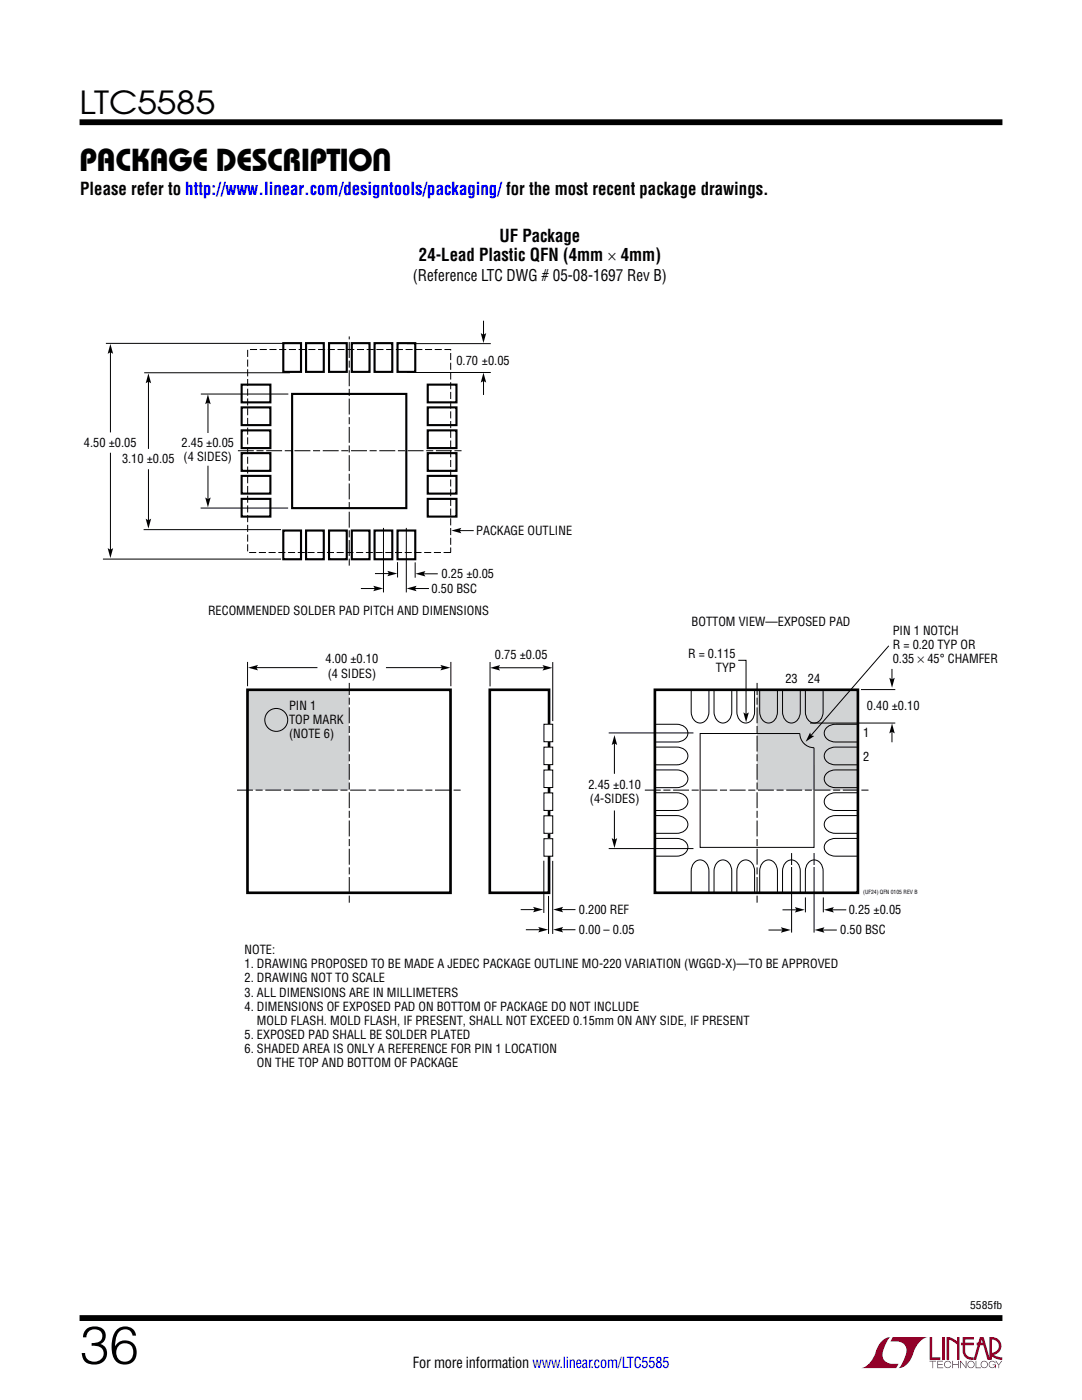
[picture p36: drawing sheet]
<svg xmlns="http://www.w3.org/2000/svg" width="216mm" height="279mm" viewBox="0 0 216 279" stroke-linecap="round" stroke-linejoin="round" font-family="sans-serif">
<defs><g id="words">
<text font-size="10.6" x="15.9" y="272.2">36</text>
<g font-size="6.3">
<text x="15.9" y="22.8">LTC5585</text>
<text x="15.9" y="34.1">PACKAGE DESCRIPTION</text>
</g>
<g font-size="3.5">
<text x="16" y="38.8">Please refer to http://www.linear.com/designtools/packaging/ for the most recent package drawings.</text>
<text x="83.6" y="52.1">24-Lead Plastic QFN (4mm × 4mm)</text>
<text x="99.4" y="50.5">UF Package</text>
<text x="99.7" y="48.3">UF Package</text>
<text x="82.5" y="54.4">24-Lead Plastic QFN (4mm × 4mm)</text>
</g>
<g font-size="3.2">
<text x="81" y="58.2">(Reference LTC DWG # 05-08-1697 Rev B)</text>
<text x="82.4" y="56">(Reference LTC DWG # 05-08-1697 Rev B)</text>
</g>
<text font-size="3" x="82.4" y="273.1">For more information www.linear.com/LTC5585</text>
<g font-size="2.5">
<text x="91.1" y="72.8">0.70 ±0.05</text>
<text x="16.8" y="89.2">4.50 ±0.05</text>
<text x="36.2" y="89.2">2.45 ±0.05</text>
<text x="24.3" y="92.5">3.10 ±0.05</text>
<text x="36.6" y="92.1">(4 SIDES)</text>
<text x="95" y="106.7">PACKAGE OUTLINE</text>
<text x="86.1" y="118.3">0.50 BSC</text>
<text x="88.1" y="115.4">0.25 ±0.05</text>
<text x="41.5" y="122.8">RECOMMENDED SOLDER PAD PITCH AND DIMENSIONS</text>
<text x="138" y="124.9">BOTTOM VIEW—EXPOSED PAD</text>
<text x="98.8" y="131.5">0.75 ±0.05</text>
<text x="137.3" y="131.3">R = 0.115</text>
<text x="178.1" y="126.6">PIN 1 NOTCH</text>
<text x="178.1" y="129.5">R = 0.20 TYP OR</text>
<text x="65" y="132.4">4.00 ±0.10</text>
<text x="65.4" y="135.2">(4 SIDES)</text>
<text x="142.8" y="134.1">TYP</text>
<text x="156.7" y="136.3">23</text>
<text x="161.2" y="136.3">24</text>
<text x="178.1" y="132.3">0.35 × 45° CHAMFER</text>
<text x="57.7" y="141.6">PIN 1</text>
<text x="173" y="141.8">0.40 ±0.10</text>
<text x="57.7" y="144.5">TOP MARK</text>
<text x="57.7" y="147.3">(NOTE 6)</text>
<text x="172.2" y="147.2">1</text>
<text x="172.2" y="151.8">2</text>
<text x="117.4" y="157.4">2.45 ±0.10</text>
<text x="117.7" y="160.2">(4-SIDES)</text>
<text x="115.5" y="182.4">0.200 REF</text>
<text x="169.4" y="182.4">0.25 ±0.05</text>
<text x="48.8" y="190.4">NOTE:</text>
<text x="115.5" y="186.4">0.00 – 0.05</text>
<text x="167.7" y="186.5">0.50 BSC</text>
<text x="48.8" y="193.2">1. DRAWING PROPOSED TO BE MADE A JEDEC PACKAGE OUTLINE MO-220 VARIATION (WGGD-X)—TO BE APPROVED</text>
<text x="48.8" y="196.1">2. DRAWING NOT TO SCALE</text>
<text x="48.8" y="198.9">3. ALL DIMENSIONS ARE IN MILLIMETERS</text>
<text x="48.8" y="201.7">4. DIMENSIONS OF EXPOSED PAD ON BOTTOM OF PACKAGE DO NOT INCLUDE</text>
<text x="48.8" y="207.3">5. EXPOSED PAD SHALL BE SOLDER PLATED</text>
<text x="51.3" y="204.5">MOLD FLASH. MOLD FLASH, IF PRESENT, SHALL NOT EXCEED 0.15mm ON ANY SIDE, IF PRESENT</text>
<text x="48.8" y="210.2">6. SHADED AREA IS ONLY A REFERENCE FOR PIN 1 LOCATION</text>
<text x="51.3" y="213">ON THE TOP AND BOTTOM OF PACKAGE</text>
</g>
<text font-size="2.1" x="193.6" y="261.2">5585fb</text>
<text font-size="1.1" x="172.2" y="178.5">(UF24) QFN 0105 REV B</text>
</g></defs>
<g fill="#910028">
<path d="M185.5 266.8h.5v4.1h1.6v.5h-2.1z"/>
<path d="M176.2 267.4l1-.5h.5h-.1a6.2 6.2 0 0 0-1.4 4 2.58 2.58 0 0 0 3.1 1.3l-.5 .8h-6.9a4.9 4.9 0 0 0 3-3.8l.4-.7z"/>
<path d="M178.1 266.9h7a4.9 4.9 0 0 0-3.1 3.7 3.2 3.2 0 0 1-2.7 2.4h.1a6.2 6.2 0 0 0 1.4-4.1 2.58 2.58 0 0 0-3.1-1.2z"/>
<path d="M188 266.8h.5v4.6h-.5z"/>
<path d="M188.9 266.8l1 .2 1.1 .7v-.9h.5v4.6h-.5v-3.1l-1.6-.9v4h-.5z"/>
<path d="M185.5 271.6h1.3v.1h-.6v1.3h-.1v-1.3h-.6z"/>
<path d="M187 271.6h1.2v.1h-1v.5h.9v.2h-.9v.5h1v.1h-1.2z"/>
<path d="M190 271.6h.2v.6h1v-.6h.1v1.4h-.1v-.6h-1v.6h-.2z"/>
<path d="M191.6 271.6h.1l1 1.2v-1.2h.1v1.4l-1.1-1.2v1.2h-.1z"/>
<path d="M194.7 271.6h.1v1.3h.9v.1h-1z"/>
<path d="M198.6 271.6h.2l.5 .7 .5-.7h.2l-.6 .8v.6h-.2v-.6z"/>
<path d="M192.1 266.8h2.2v.5h-1.7v.7h1.7v.5h-1.7v1.1a1.32 1.32 0 0 0 1.7 1.3v.5l1.2-4.6h.8l1.1 4.1v-4.1a1.84 1.84 0 0 1 2.4 1.4 1.84 1.84 0 0 1-1.5 2.2l.8 .4 .9 .1v.5l-1.2-.2-1-.6v-.6a1.34 1.34 0 0 0 1.5-1.2 1.34 1.34 0 0 0-1.4-1.5v4.1h-.9l-.8-2.9h-1.3v-.5h1.2l-.2-.7-1.1 4.1a2.06 2.06 0 0 1-2.7-1.3v-1.6h-.4v-.5h.4z"/>
<path d="M193.2 271.8a.72 .72 0 0 1 1.2 .1 .72 .72 0 0 1-.4 1.1 .72 .72 0 0 1-1-.7h.2a.59 .59 0 0 0 .8 .5 .59 .59 0 0 0 .2-.9 .59 .59 0 0 0-1 .2v.2h-.2z"/>
<path d="M195.9 271.8a.72 .72 0 0 1 1.1 .1 .72 .72 0 0 1-.4 1.1 .72 .72 0 0 1-.9-.7h.1a.59 .59 0 0 0 .8 .5 .59 .59 0 0 0 .2-.9 .59 .59 0 0 0-.9 .2l-.1 .2h-.1z"/>
<path d="M197.5 271.8a.72 .72 0 0 1 1.2 .2h-.2a.59 .59 0 0 0-.9-.1 .59 .59 0 0 0 .1 .9 .59 .59 0 0 0 .9-.4h-.5v-.1h.6v.7h-.1v-.3a.73 .73 0 0 1-1.1 .2 .73 .73 0 0 1 0-1.1z"/>
<path d="M188.6 271.8a.71 .71 0 0 1 1.2 .3h-.1a.59 .59 0 0 0-.9-.3 .59 .59 0 0 0-.1 1 .59 .59 0 0 0 1-.3h.1a.73 .73 0 0 1-1.1 .4 .73 .73 0 0 1-.1-1.1z"/>
</g>
<path d="M15.9 24.4h184.1M15.9 263h184.1" fill="none" stroke="#000" stroke-width="1.2" stroke-linecap="butt"/>
<g fill="#d1d3d4">
<path d="M151.1 137.6h20.1v20h-20.1z"/>
<path d="M49.4 137.6h20.2v20h-20.2z"/>
</g>
<path d="M49.4 137.7h40.5v40.5h-40.5zM130.7 137.7h40.5v40.5h-40.5z" fill="none" stroke="#000" stroke-width=".53"/>
<g fill="none" stroke="#000" stroke-width=".2">
<path d="M49.4 132.1v4.9M50.9 133.2h12.4M77 133.2h11.5M90 132.1v4.9M97.8 132.1v4.9M110.3 132.1v11.8M147.3 131.8h1.6v11M171.8 137.6h6.8M178 133.5v2.4M121.5 146.3h16.9M122.6 148.1v6.3M161.6 144.3h17"/>
<path d="M178 145.8v2.3M121.5 169.4h16.9M122.6 161.7v6.2M158 170.2v15.9M160.7 179.1v3M162.4 170.2v15.9M164.3 179.1v3M103.9 181.5h3.1M104.9 185.5h3.1M111.8 181.5h3M111.8 185.5h3M153.3 185.6h3.1"/>
<path d="M156.1 181.6h3.1M163.9 185.6h3.1M165.8 181.6h3.1"/>
<circle cx="55.1" cy="143.7" r="2.29"/>
</g>
<g fill="#000">
<path d="M49.5 133.3l2-.6-.3 .6 .3 .5zM87.9 132.7l2 .6-2 .5 .3-.5zM177.4 135.3l.6 .3 .5-.3-.5 1.9zM122.6 146.7l.5 2-.5-.3-.5 .3zM148.3 142.2l.6 .3 .5-.3-.5 2zM178 144.4l.5 2-.5-.4-.6 .4zM122.1 167.3l.5 .3 .5-.3-.5 1.9zM106.4 181l2 .5-2 .6 .3-.6zM107.4 185l2 .5-2 .6 .3-.6zM110.4 181.5l2-.5-.4 .5 .4 .6zM110.4 185.5l2-.5-.4 .5 .4 .6zM155.8 185.1l2 .5-2 .5 .3-.5z"/>
<path d="M158.6 181l2 .6-2 .5 .3-.5zM162.5 185.6l2-.5-.3 .5 .3 .5zM164.4 181.6l2-.6-.3 .6 .3 .5z"/>
</g>
<path d="M49.4 69.8h40.5v40.5h-40.5z" fill="none" stroke="#000" stroke-width=".2" stroke-dasharray="1.4 .5" stroke-linecap="butt"/>
<path d="M58.3 78.6h22.8v22.8h-22.8z" fill="none" stroke="#000" stroke-width=".42"/>
<g fill="#fff">
<path d="M157 172.6h1.7v.3h-1.7z"/>
<path d="M161.6 172.6h1.6v.3h-1.6z"/>
</g>
<path d="M97.7 137.7h11.9v40.5h-11.9z" fill="none" stroke="#000" stroke-width=".53"/>
<path d="M108.5 162.8h1.8v3.5h-1.8z" fill="#fff"/>
<path d="M108.5 162.8h1.8v3.5h-1.8z" fill="none" stroke="#000" stroke-width=".2"/>
<path d="M108.5 167.4h1.8v3.5h-1.8z" fill="#fff"/>
<path d="M108.5 167.4h1.8v3.5h-1.8z" fill="none" stroke="#000" stroke-width=".2"/>
<path d="M108.5 158.2h1.8v3.5h-1.8z" fill="#fff"/>
<path d="M108.5 158.2h1.8v3.5h-1.8z" fill="none" stroke="#000" stroke-width=".2"/>
<path d="M108.5 153.7h1.8v3.5h-1.8z" fill="#fff"/>
<path d="M108.5 153.7h1.8v3.5h-1.8z" fill="none" stroke="#000" stroke-width=".2"/>
<path d="M108.5 149.1h1.8v3.5h-1.8z" fill="#fff"/>
<path d="M108.5 149.1h1.8v3.5h-1.8z" fill="none" stroke="#000" stroke-width=".2"/>
<path d="M108.5 144.5h1.8v3.5h-1.8z" fill="#fff"/>
<g fill="none" stroke="#000" stroke-width=".2">
<path d="M21.1 68.5h36.7M22 70v16.3M28.8 74.4h29M29.6 75.9v13.7M40.1 78.6h17.4M81.2 68.6h16.7M81.2 74.3h16.7M96.5 64v3.1M96.5 75.8v3M22 90.4v19.6M29.6 93.6v10.5M41.5 80.1v6.3"/>
<path d="M41.5 92.9v7M20.5 111.6h35.6M28.7 105.7h27.4M40 101.4h17.5M72 117.5h3.1M74.8 114.5h3.1M76.5 105.4v12.8M79.3 112.2v3M81.1 105.4v12.8M82.5 117.5h3.1M82.8 112.2v3.1M84.3 114.5h3.1"/>
<path d="M91.5 105.9h3M99.2 133.3h9.6M137.9 137.7v4.4a1.81 1.81 0 0 0 .7 1.8 1.81 1.81 0 0 0 2 .1 2.41 2.41 0 0 0 .9-1.9v-4.4M142.5 137.7v4.4a1.81 1.81 0 0 0 .7 1.8 1.81 1.81 0 0 0 1.9 .1 2.41 2.41 0 0 0 .9-1.9v-4.4M147 137.7v4.4a1.81 1.81 0 0 0 .7 1.8 1.81 1.81 0 0 0 2 .1 2.41 2.41 0 0 0 .9-1.9v-4.4M151.6 137.7v4.4a1.81 1.81 0 0 0 .7 1.8 1.81 1.81 0 0 0 2 .1 2.41 2.41 0 0 0 .8-1.9v-4.4M156.1 137.7v4.4a1.81 1.81 0 0 0 .8 1.8 1.81 1.81 0 0 0 1.9 .1 2.41 2.41 0 0 0 .9-1.9v-4.4M160.7 137.7v4.4a1.81 1.81 0 0 0 .7 1.8 1.81 1.81 0 0 0 2 .1 2.41 2.41 0 0 0 .8-1.9v-4.4M177.4 128.9l-15.7 18.1M108.5 144.5h1.8v3.5h-1.8zM130.7 158.2h4.3a1.81 1.81 0 0 1 1.8 .7 1.81 1.81 0 0 1 .2 2 2.41 2.41 0 0 1-2 .9h-4.3M130.7 153.7h4.3a1.81 1.81 0 0 1 1.8 .7 1.81 1.81 0 0 1 .2 1.9 2.41 2.41 0 0 1-2 .9h-4.3"/>
<path d="M130.7 149.1h4.3a1.81 1.81 0 0 1 1.8 .7 1.81 1.81 0 0 1 .2 2 2.41 2.41 0 0 1-2 .8h-4.3M130.7 144.5h4.3a1.81 1.81 0 0 1 1.8 .7 1.81 1.81 0 0 1 .2 2 2.41 2.41 0 0 1-2 .9h-4.3M139.7 146.4h19.9a2.83 2.83 0 0 0 2.8 2.8v19.9h-22.7zM171.1 158.2h-4.4a1.81 1.81 0 0 0-1.8 .7 1.81 1.81 0 0 0-.1 2 2.41 2.41 0 0 0 1.9 .9h4.4M171.1 153.7h-4.4a1.81 1.81 0 0 0-1.8 .7 1.81 1.81 0 0 0-.1 1.9 2.41 2.41 0 0 0 1.9 .9h4.4M171.1 149.1h-4.4a1.81 1.81 0 0 0-1.8 .7 1.81 1.81 0 0 0-.1 2 2.41 2.41 0 0 0 1.9 .8h4.4M171.1 144.5h-4.4a1.81 1.81 0 0 0-1.8 .7 1.81 1.81 0 0 0-.1 2 2.41 2.41 0 0 0 1.9 .9h4.4M108.5 171.8v10.4M109.5 178.8v7.6M110.3 171.8v14.6M130.7 162.8h4.3a1.81 1.81 0 0 1 1.8 .7 1.81 1.81 0 0 1 .2 1.9 2.41 2.41 0 0 1-2 .9h-4.3M130.7 167.3h4.3a1.81 1.81 0 0 1 1.8 .7 1.81 1.81 0 0 1 .2 2 2.41 2.41 0 0 1-2 .9h-4.3"/>
<path d="M137.9 178.2v-4.3a1.81 1.81 0 0 1 .7-1.9 1.81 1.81 0 0 1 2-.1 2.41 2.41 0 0 1 .9 2v4.3M142.5 178.2v-4.3a1.81 1.81 0 0 1 .7-1.9 1.81 1.81 0 0 1 1.9-.1 2.41 2.41 0 0 1 .9 2v4.3M147 178.2v-4.3a1.81 1.81 0 0 1 .7-1.9 1.81 1.81 0 0 1 2-.1 2.41 2.41 0 0 1 .9 2v4.3M151.6 178.2v-4.3a1.81 1.81 0 0 1 .7-1.9 1.81 1.81 0 0 1 2-.1 2.41 2.41 0 0 1 .8 2v4.3M156.1 178.2v-4.3a1.81 1.81 0 0 1 .8-1.9 1.81 1.81 0 0 1 1.9-.1 2.41 2.41 0 0 1 .9 2v4.3M160.7 178.2v-4.3a1.81 1.81 0 0 1 .7-1.9 1.81 1.81 0 0 1 2-.1 2.41 2.41 0 0 1 .8 2v4.3M171.1 162.8h-4.4a1.81 1.81 0 0 0-1.8 .7 1.81 1.81 0 0 0-.1 1.9 2.41 2.41 0 0 0 1.9 .9h4.4M171.1 167.3h-4.4a1.81 1.81 0 0 0-1.8 .7 1.81 1.81 0 0 0-.1 2 2.41 2.41 0 0 0 1.9 .9h4.4"/>
</g>
<g fill="#000">
<path d="M22 68.6l.6 2-.6-.3-.5 .3zM29.6 74.5l.6 2-.6-.3-.5 .3zM96.5 74.4l.5 2-.5-.4-.6 .4zM95.9 66.5l.6 .3 .5-.3-.5 2zM41.5 78.7l.5 2-.5-.4-.6 .4zM40.9 99.3l.6 .3 .5-.3-.5 2zM21.5 109.4l.5 .3 .6-.3-.6 2zM29.1 103.5l.5 .3 .6-.3-.6 2zM74.5 116.9l2 .5-2 .6 .3-.6zM77.3 113.9l2 .6-2 .5 .3-.5zM81.1 117.4l2-.5-.3 .5 .3 .6zM82.9 114.5l2-.5-.3 .5 .3 .6z"/>
<path d="M90.1 105.9l2-.6-.4 .6 .4 .5zM97.8 133.3l2-.6-.3 .6 .3 .5zM108.3 132.7l1.9 .6-1.9 .5 .3-.5zM161.6 146.2l.2 .6 .7 .1-1.7 1.1z"/>
</g>
<path d="M92.1 90h-44.8M69.7 112.9v-45.8M91.9 157.7h-45M173.3 157.7h-45M69.7 180.2v-43.9M151.1 180.2v-43.9" fill="none" stroke="#000" stroke-width=".2" stroke-dasharray="1.4 .5 3.2 .5" stroke-linecap="butt"/>
<g fill="none" stroke="#000" stroke-width=".42">
<path d="M48.2 76.8h5.8v3.5h-5.8zM56.5 68.5h3.6v5.7h-3.6zM61.1 68.5h3.5v5.7h-3.5zM65.7 68.5h3.5v5.7h-3.5zM70.2 68.5h3.5v5.7h-3.5zM74.7 68.5h3.6v5.7h-3.6zM79.3 68.5h3.6v5.7h-3.6zM85.3 76.8h5.8v3.5h-5.8zM48.2 90.4h5.8v3.6h-5.8zM48.2 95h5.8v3.5h-5.8zM48.2 99.6h5.8v3.5h-5.8zM48.2 85.9h5.8v3.5h-5.8z"/>
<path d="M48.2 81.3h5.8v3.5h-5.8zM85.3 90.4h5.8v3.6h-5.8zM85.3 95h5.8v3.5h-5.8zM85.3 99.6h5.8v3.5h-5.8zM85.3 85.9h5.8v3.5h-5.8zM85.3 81.3h5.8v3.5h-5.8zM56.5 105.9h3.6v5.7h-3.6zM61.1 105.9h3.5v5.7h-3.5zM65.7 105.9h3.5v5.7h-3.5zM70.2 105.9h3.5v5.7h-3.5zM74.7 105.9h3.6v5.7h-3.6zM79.3 105.9h3.6v5.7h-3.6z"/>
</g>
<use href="#words"/>
</svg>
